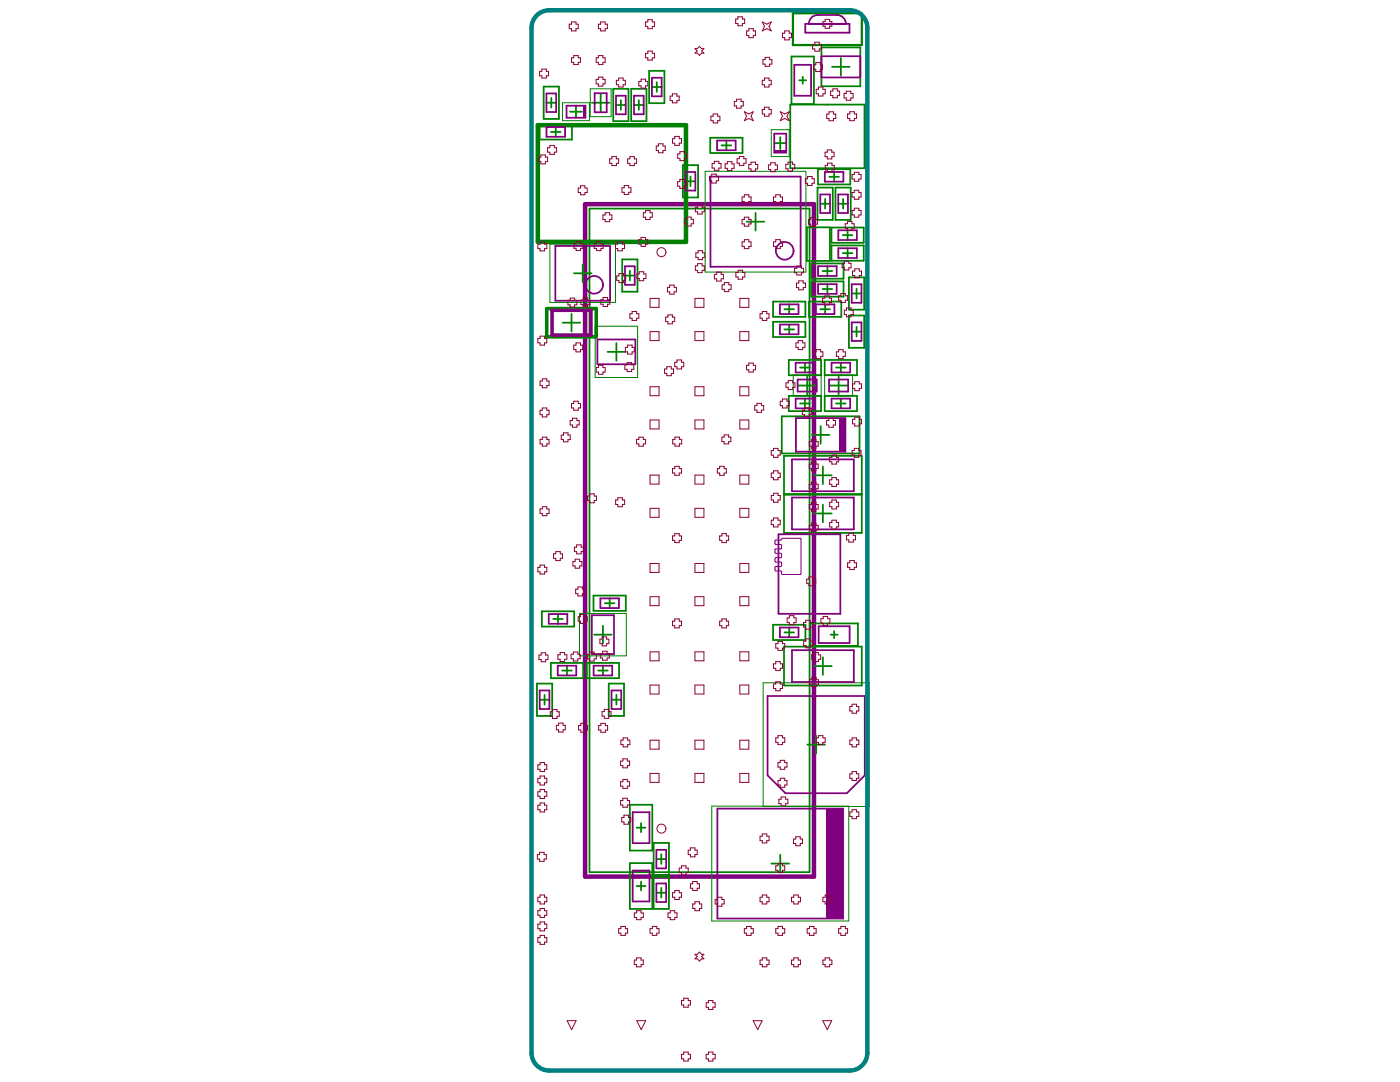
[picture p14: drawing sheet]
<svg xmlns="http://www.w3.org/2000/svg" width="279mm" height="216mm" viewBox="0 0 279 216" stroke-linecap="round" stroke-linejoin="round" font-family="sans-serif">
<path d="M116.8 40.7h45.6v134.2h-45.6z" fill="none" stroke="#800080" stroke-width=".9"/>
<g fill="none" stroke="#008000" stroke-width=".35">
<path d="M108.5 17.3h3v6.4h-3zM110 19.5v2M119.9 18.7v3.6M122.4 17.7h3v6.5h-3zM123.9 20v1.9M126 17.7h3v6.5h-3zM127.5 20v1.9M129.6 14.1h3v6.5h-3zM130.1 17.4h1.9M131.1 16.4v1.9M158 11.3h4.4v9.5h-4.4zM159.5 16h1.4"/>
<path d="M160.2 15.3v1.4M163.9 9.5h7.8v7.7h-7.8zM166 13.3h3.6M167.8 11.6v3.5M107.7 24.8h6.4v3h-6.4zM109.1 20.5h1.9M109.9 26.3h2M110.9 25.4v1.9M113.8 22.3h2.3M114.9 21.1v2.4M118.1 20.5h3.5M122.9 20.9h2"/>
<path d="M126.5 20.9h2M136.3 33h3v6.4h-3zM136.8 36.2h2M137.8 35.2v1.9M141.7 27.5h6.5v3h-6.5zM144 29h1.9M145 28v2M154.5 28.6h2.4M155.7 27.4v2.4M157.7 20.9h14.8v12.7h-14.8zM163.2 37.4h3v6.5h-3zM163.2 33.8h6.5v3h-6.5z"/>
<path d="M164.7 39.7v1.9M165.5 35.3h1.9M166.5 34.3v1.9M166.7 37.4h3.1v6.5h-3.1zM168.3 39.7v1.9M114.5 54.5h3.6M116.3 52.8v3.5M117.6 41.6h44v132.4h-44zM124.2 51.8h3v6.4h-3zM124.7 55h2M125.7 54v2M149 44.2h3.6"/>
<path d="M150.8 42.5v3.5M161 45.4h4.6v6.7h-4.6zM161.9 52.6h6.4v3h-6.4zM161.9 56.1h6.4v3.1h-6.4zM163.7 40.7h1.9M164.2 57.7h1.9M164.2 54.1h1.9M165.1 53.1v2M165.1 56.7v1.9M165.9 45.4h6.5v3h-6.5zM165.9 49h6.5v3h-6.5zM167.3 40.7h1.9"/>
<path d="M168.2 50.5h1.9M168.2 46.9h1.9M169.2 46v1.9M169.2 49.5v2M169.4 55.3h3.1v6.5h-3.1zM170 58.6h1.9M170.9 57.6v1.9M112.3 64.4h3.5M114.1 62.6v3.6M121.3 70.2h3.5M123 68.4v3.6M154.3 60.2h6.4v3h-6.4z"/>
<path d="M154.3 64.2h6.4v3.1h-6.4zM156.5 61.7h2M156.5 65.7h2M157.4 71.8h6.5v3.1h-6.5zM157.4 79h6.5v3h-6.5zM157.5 60.7v2M157.5 64.8v1.9M159.3 76.9h3.6M159.7 73.3h1.9M160.6 72.4v1.9M160.6 79.5v2M161.1 75.2v3.5"/>
<path d="M161.4 60.2h6.5v3h-6.5zM163.7 61.7h1.9M164.6 71.8h6.4v3.1h-6.4zM164.6 79h6.4v3h-6.4zM164.7 60.7v2M165.6 76.9h3.5M166.8 73.3h2M167.4 75.2v3.5M167.8 72.4v1.9M167.8 79.5v2M169.4 63h3.1v6.4h-3.1zM170 66.2h1.9"/>
<path d="M170.9 65.2v2M156 83.1h15.5v7.4h-15.5zM156.5 91h15.5v15.3h-15.5zM156.5 98.6h15.5M156.5 98.7h15.5M159.7 80.5h1.9M162 86.8h3.5M162.5 94.8h3.5M163.8 85v3.5M164.2 93.1v3.5M166.8 80.5h2M118.4 118.8h6.5v3.1h-6.5z"/>
<path d="M121.7 119.4v1.9M162.5 102.5h3.5M164.2 100.7v3.5M107.2 136.4h3v6.4h-3zM107.7 139.6h1.9M108.1 122h6.5v3h-6.5zM108.7 138.7v1.9M109.9 132.3h6.5v3h-6.5zM110.4 123.5h1.9M111.4 122.5v2M112.2 133.8h1.9M113.2 132.8v2"/>
<path d="M117.1 132.3h6.5v3h-6.5zM118.6 126.6h3.5M119.4 133.8h1.9M120.3 124.9v3.5M120.3 132.8v2M120.7 120.4h1.9M121.5 136.4h3v6.4h-3zM122 139.6h2M123 138.7v1.9M154.3 124.7h6.4v3h-6.4zM156.5 129h15.5v7.8h-15.5zM156.5 126.2h2"/>
<path d="M157.5 125.2v2M161.7 124.4h9.5v4.5h-9.5zM162.5 132.9h3.5M164.2 131.1v3.6M165.8 126.6h1.4M166.5 125.9v1.4M161.1 148.6h3.5M162.9 146.8v3.5M125.7 160.6h4.5v9.1h-4.5zM125.7 172.2h4.5v9.2h-4.5zM127 176.8h1.8M127 165.2h1.8"/>
<path d="M127.9 164.3v1.7M127.9 175.9v1.8M130.4 174.9h3.1v6.5h-3.1zM130.4 168.2h3.1v6.4h-3.1zM131 178.1h1.9M131 171.4h1.9M132 170.5v1.9M132 177.2v1.9M154 172.3h3.5M155.7 170.6v3.5"/>
</g>
<path d="M117.8 17.7h4.2v5.6h-4.2zM112.3 20.5h5.3v3.6h-5.3zM140.7 34.2h20.1v20.1h-20.1zM153.9 25.9h3.6v5.3h-3.6zM109.8 48.7h13v11.7h-13zM118.8 65.1h8.4v10.2h-8.4zM158.3 74.8h5.6v4.2h-5.6zM164.6 74.8h5.5v4.2h-5.5zM115.7 122.4h9.3v8.5h-9.3zM152.3 136.2h21.2v24.7h-21.2zM142 160.9h27.4v22.9h-27.4z" fill="none" stroke="#008000" stroke-width=".2"/>
<path d="M107.3 25h29.6v23.3h-29.6z" fill="none" stroke="#008000" stroke-width=".9"/>
<path d="M109.1 61.6h9.9v5.6h-9.9z" fill="none" stroke="#008000" stroke-width=".71"/>
<path d="M158.2 2.6h13.8v6.4h-13.8z" fill="none" stroke="#008000" stroke-width=".45"/>
<g fill="none" stroke="#800080" stroke-width=".35">
<path d="M109.1 18.7h1.9v3.7h-1.9zM118.7 18.6h2.4v3.8h-2.4zM122.9 19.1h2v3.7h-2zM126.5 19.1h2v3.7h-2zM130.1 15.5h1.9v3.7h-1.9zM158.5 12.9h3.4v6.2h-3.4zM160.7 4.8h8.8v1.7h-8.8zM163.2 3h3.9M163.9 11.2h7.8v4.3h-7.8zM109.1 25.4h3.7v1.9h-3.7zM113.1 21.1h3.7v2.4h-3.7zM136.8 34.3h2v3.7h-2z"/>
<path d="M141.8 35.2h18v18h-18zM143.1 28h3.7v2h-3.7zM154.5 26.7h2.4v3.7h-2.4zM163.7 38.8h1.9v3.7h-1.9zM164.6 34.3h3.7v1.9h-3.7zM167.3 38.8h1.9v3.7h-1.9zM110.8 49.1h11v10.9h-11zM124.7 53.1h2v3.7h-2zM163.3 53.1h3.7v2h-3.7zM163.3 56.7h3.7v1.9h-3.7zM167.3 46h3.7v1.9h-3.7zM167.3 49.5h3.7v2h-3.7z"/>
<path d="M170 56.7h1.9v3.7h-1.9zM119.2 67.7h7.6v5h-7.6zM155.7 60.7h3.7v2h-3.7zM155.7 64.8h3.7v1.9h-3.7zM158.8 72.4h3.7v1.9h-3.7zM158.8 79.5h3.7v2h-3.7zM159.2 75.7h3.8v2.4h-3.8zM162.8 60.7h3.7v2h-3.7zM165.5 75.7h3.8v2.4h-3.8zM166 72.4h3.7v1.9h-3.7zM166 79.5h3.7v2h-3.7zM170 64.3h1.9v3.7h-1.9z"/>
<path d="M158.1 99.3h12.3v6.3h-12.3zM158.1 91.7h12.3v6.3h-12.3zM158.8 83.4h9.9v6.7h-9.9zM119.8 119.4h3.7v1.9h-3.7zM155.4 106.6h12.3v15.9h-12.3zM107.7 137.8h1.9v3.7h-1.9zM109.5 122.5h3.7v2h-3.7zM111.3 132.8h3.7v2h-3.7zM118.1 122.8h4.4v7.7h-4.4zM118.5 132.8h3.7v2h-3.7zM122 137.8h2v3.7h-2zM153.2 138.9h19.4v15.8l-3.6 3.6h-12.2l-3.6-3.6z"/>
<path d="M155.7 125.2h3.7v2h-3.7zM158.1 129.7h12.3v6.4h-12.3zM163.4 125h6.2v3.3h-6.2zM126.3 173.7h3.3v6.2h-3.3zM126.3 162.1h3.3v6.1h-3.3zM131 169.6h1.9v3.7h-1.9zM131 176.3h1.9v3.7h-1.9zM143.2 161.3h25.1v22h-25.1z"/>
</g>
<path d="M110.2 61.9h7.7v5h-7.7z" fill="none" stroke="#800080" stroke-width=".71"/>
<g fill="none" stroke="#800080" stroke-width=".2">
<path d="M154.7 107.9v.6M154.7 109.7v.5M154.7 111.5v.5M154.7 113.2v.6M154.8 108.6h1M154.8 107.8h1M154.8 109.5h1M154.8 110.4h1M154.8 111.3h1M154.8 112.2h1M154.8 113h1M154.8 113.9h1"/>
<path d="M156 108.8v.5M156 110.6v.5M156 112.3v.6M156 114.1v.4M156.2 107.4h3.5M156.2 114.6h3.5M159.9 107.6v6.9"/>
</g>
<g fill="#800080">
<path d="M116.3 21.1h.5v2.4h-.5z" fill-rule="evenodd"/>
<path d="M154.5 29.9h2.4v.5h-2.4z" fill-rule="evenodd"/>
<path d="M164.9 161.3h3.4v22h-3.4z" fill-rule="evenodd"/>
<path d="M167.4 83.4h1.3v6.7h-1.3z" fill-rule="evenodd"/>
</g>
<g fill="none" stroke="#800080" stroke-width=".35">
<path d="M163.2 3a1.76 1.76 0 0 0-1.8 1.8M167.1 3a1.76 1.76 0 0 1 1.7 1.8"/>
<circle cx="118.6" cy="56.8" r="1.76"/>
<circle cx="156.6" cy="50.1" r="1.76"/>
</g>
<g fill="none" stroke="#800080" stroke-width=".2">
<path d="M154.7 108.5l.1 .1M154.7 110.2l.1 .2M154.7 112l.1 .2M154.7 113.8l.1 .1M154.8 107.8l-.1 .1M154.8 109.5l-.1 .2M154.8 111.3l-.1 .2M154.8 113l-.1 .2M155.8 108.6l.2 .2M155.8 110.4l.2 .2M155.8 112.2l.2 .1M155.8 113.9l.2 .2"/>
<path d="M156 109.3l-.2 .2M156 114.5l.2 .1M156 111.1l-.2 .2M156 112.9l-.2 .1M156.2 107.4l-.4 .4M159.7 107.4l.2 .2M159.9 114.5l-.2 .1"/>
</g>
<path d="M107.1 3.1a3.5 3.5 0 0 1 2.5-1.1h60a3.5 3.5 0 0 1 3.5 3.6v204.5a3.5 3.5 0 0 1-3.5 3.5h-60a3.5 3.5 0 0 1-3.5-3.5v-204.5a3.5 3.5 0 0 1 1-2.5z" fill="none" stroke="#008080" stroke-width=".9"/>
<g fill="none" stroke="#8d0034" stroke-width=".2">
<path d="M107.7 14.2h.4v-.4h.9v.4h.5v.9h-.5v.5h-.9v-.5h-.4zM113.6 4.8h.5v-.4h.8v.4h.5v.9h-.5v.5h-.8v-.5h-.5zM114.1 11.5h.4v-.4h.9v.4h.4v.9h-.4v.5h-.9v-.5h-.4zM119 15.8h.4v-.4h.9v.4h.5v.9h-.5v.5h-.9v-.5h-.4zM119 11.5h.4v-.4h.9v.4h.5v.9h-.5v.5h-.9v-.5h-.4zM119.4 4.8h.5v-.4h.9v.4h.4v.9h-.4v.5h-.9v-.5h-.5zM123 16h.5v-.4h.9v.4h.4v.9h-.4v.5h-.9v-.5h-.5zM127.5 16.2h.4v-.4h.9v.4h.5v.9h-.5v.5h-.9v-.5h-.4zM128.8 4.4h.5v-.5h.9v.5h.4v.9h-.4v.4h-.9v-.4h-.5zM128.8 10.6h.5v-.4h.9v.4h.4v.9h-.4v.5h-.9v-.5h-.5zM133.7 19.2h.5v-.5h.9v.5h.4v.9h-.4v.4h-.9v-.4h-.5zM138.7 9.7h.4l.5-.4 .4 .4h.5l-.5 .5 .5 .4h-.5l-.4 .4-.5-.4h-.4l.4-.4z"/>
<path d="M146.8 3.8h.5v-.4h.9v.4h.4v.9h-.4v.4h-.9v-.4h-.5zM149 6.2h.4v-.5h.9v.5h.5v.9h-.5v.4h-.9v-.4h-.4zM152.1 4.4l.9 .4 .9-.4-.4 .9 .4 .9-.9-.5-.9 .5 .5-.9zM152.1 16h.5v-.4h.9v.4h.4v.9h-.4v.5h-.9v-.5h-.5zM152.3 11.9h.4v-.5h.9v.5h.4v.9h-.4v.4h-.9v-.4h-.4zM156.2 6.6h.4v-.4h.9v.4h.5v.9h-.5v.5h-.9v-.5h-.4zM162.2 8.9h.4v-.5h.9v.5h.5v.9h-.5v.4h-.9v-.4h-.4zM162.4 12.9h.4v-.4h.9v.4h.5v.9h-.5v.5h-.9v-.5h-.4zM162.9 17.8h.4v-.4h.9v.4h.5v.9h-.5v.5h-.9v-.5h-.4zM164.2 4.3h.5v-.4h.9v.4h.4v.9h-.4v.5h-.9v-.5h-.5zM165.8 18.2h.4v-.5h.9v.5h.5v.9h-.5v.4h-.9v-.4h-.4zM168.5 18.7h.4v-.5h.9v.5h.4v.8h-.4v.5h-.9v-.5h-.4z"/>
<path d="M107.5 31.4h.4v-.5h.9v.5h.5v.9h-.5v.4h-.9v-.4h-.4zM109.3 29.5h.4v-.5h.9v.5h.5v.9h-.5v.4h-.9v-.4h-.4zM115.4 37.5h.4v-.4h.9v.4h.5v.9h-.5v.5h-.9v-.5h-.4zM121.7 31.7h.4v-.5h.9v.5h.5v.9h-.5v.4h-.9v-.4h-.4zM124.1 37.5h.5v-.5h.9v.5h.4v.9h-.4v.4h-.9v-.4h-.5zM125.3 31.7h.4v-.5h.9v.5h.4v.9h-.4v.4h-.9v-.4h-.4zM131 29.1h.4v-.4h.9v.4h.5v.9h-.5v.5h-.9v-.5h-.4zM134.2 27.7h.5v-.5h.9v.5h.4v.9h-.4v.4h-.9v-.4h-.5zM135.2 36.2h.5v-.4h.9v.4h.4v.9h-.4v.5h-.9v-.5h-.5zM135.2 30.7h.5v-.4h.9v.4h.4v.9h-.4v.5h-.9v-.5h-.5zM141.6 35.2h.4v-.5h.9v.5h.5v.9h-.5v.4h-.9v-.4h-.4zM141.9 23.2h.4v-.5h.9v.5h.5v.9h-.5v.4h-.9v-.4h-.4z"/>
<path d="M142.1 32.6h.5v-.4h.9v.4h.4v.9h-.4v.5h-.9v-.5h-.5zM144.7 32.7h.5v-.5h.9v.5h.4v.9h-.4v.4h-.9v-.4h-.5zM146.5 20.2h.5v-.4h.9v.4h.4v.9h-.4v.5h-.9v-.5h-.5zM147.1 31.7h.4v-.5h.9v.5h.5v.9h-.5v.4h-.9v-.4h-.4zM148.1 39.3h.4v-.4h.9v.4h.5v.9h-.5v.5h-.9v-.5h-.4zM148.5 22.3l.9 .4 .9-.4-.4 .9 .4 .9-.9-.5-.9 .5 .5-.9zM149.4 32.8h.5v-.4h.9v.4h.4v.9h-.4v.5h-.9v-.5h-.5zM152.1 21.8h.5v-.4h.9v.4h.4v.9h-.4v.5h-.9v-.5h-.5zM153.4 32.9h.4v-.4h.9v.4h.5v.9h-.5v.5h-.9v-.5h-.4zM154.4 39.3h.4v-.4h.9v.4h.5v.9h-.5v.5h-.9v-.5h-.4zM155.7 22.3l.9 .4 .9-.4-.4 .9 .4 .9-.9-.5-.9 .5 .5-.9zM156.8 32.8h.5v-.5h.9v.5h.4v.9h-.4v.4h-.9v-.4h-.5z"/>
<path d="M160.7 35.7h.5v-.5h.9v.5h.4v.9h-.4v.4h-.9v-.4h-.5zM164.7 30.4h.4v-.5h.9v.5h.5v.9h-.5v.4h-.9v-.4h-.4zM164.7 33h.4v-.4h.9v.4h.5v.9h-.5v.4h-.9v-.4h-.4zM165 22.8h.4v-.5h.9v.5h.5v.9h-.5v.4h-.9v-.4h-.4zM169.2 22.7h.4v-.4h.9v.4h.4v.9h-.4v.5h-.9v-.5h-.4zM170.1 34.8h.4v-.4h.9v.4h.4v.9h-.4v.5h-.9v-.5h-.4zM170.1 38.4h.4v-.4h.9v.4h.4v.9h-.4v.5h-.9v-.5h-.4zM107.3 48.7h.5v-.4h.9v.4h.4v.9h-.4v.5h-.9v-.5h-.5zM113.3 59.9h.5v-.4h.9v.4h.4v.9h-.4v.5h-.9v-.5h-.5zM114.5 48.6h.5v-.4h.9v.4h.4v.9h-.4v.5h-.9v-.5h-.5zM115.9 59.9h.5v-.5h.9v.5h.4v.9h-.4v.4h-.9v-.4h-.5zM118.6 48.7h.4v-.5h.9v.5h.5v.9h-.5v.4h-.9v-.4h-.4z"/>
<path d="M119.9 59.8h.5v-.4h.9v.4h.4v.9h-.4v.5h-.9v-.5h-.5zM120.3 42.9h.5v-.5h.9v.5h.4v.9h-.4v.4h-.9v-.4h-.5zM122.8 48.7h.5v-.4h.9v.4h.4v.9h-.4v.4h-.9v-.4h-.5zM123.1 55h.4v-.4h.9v.4h.5v.9h-.5v.5h-.9v-.5h-.4zM127.1 54.7h.5v-.5h.9v.5h.4v.9h-.4v.4h-.9v-.4h-.5zM127.5 47.8h.4v-.4h.9v.4h.5v.9h-.5v.5h-.9v-.5h-.4zM128.4 42.4h.4v-.4h.9v.4h.5v.9h-.5v.5h-.9v-.5h-.4zM129.7 59.5h1.8v1.8h-1.8zM133.2 57.3h.4v-.4h.9v.4h.5v.9h-.5v.5h-.9v-.5h-.4zM136.6 43.8h.4v-.5h.9v.5h.5v.9h-.5v.4h-.9v-.4h-.4zM138.7 59.5h1.8v1.8h-1.8zM138.8 53.1h.4v-.5h.9v.5h.5v.9h-.5v.4h-.9v-.4h-.4z"/>
<path d="M138.8 41.4h.4v-.5h.9v.5h.5v.9h-.5v.4h-.9v-.4h-.4zM138.9 50.5h.4v-.5h.9v.5h.5v.9h-.5v.4h-.9v-.4h-.4zM142.6 54.7h.4v-.4h.9v.4h.5v.9h-.5v.5h-.9v-.5h-.4zM144.1 56.8h.5v-.4h.9v.4h.4v.9h-.4v.5h-.9v-.5h-.5zM146.9 54.4h.4v-.5h.9v.5h.5v.9h-.5v.4h-.9v-.4h-.4zM147.7 59.5h1.7v1.8h-1.7zM148.1 43.8h.4v-.5h.9v.5h.5v.9h-.5v.4h-.9v-.4h-.4zM148.1 48.3h.4v-.5h.9v.5h.5v.9h-.5v.4h-.9v-.4h-.4zM154.4 48.3h.4v-.5h.9v.5h.5v.9h-.5v.4h-.9v-.4h-.4zM158.6 53.5h.4v-.4h.9v.4h.5v.9h-.5v.5h-.9v-.5h-.4zM159 56.5h.4v-.5h.9v.5h.4v.9h-.4v.4h-.9v-.4h-.4zM161.3 43.8h.5v-.4h.9v.4h.4v.9h-.4v.5h-.9v-.5h-.5z"/>
<path d="M164.2 59.5h.4v-.5h.9v.5h.5v.9h-.5v.4h-.9v-.4h-.4zM167.4 59h.4v-.4h.9v.4h.5v.9h-.5v.5h-.9v-.5h-.4zM168.1 52.5h.4v-.4h.9v.4h.4v.9h-.4v.5h-.9v-.5h-.4zM168.7 44.6h.4v-.4h.9v.4h.5v.9h-.5v.5h-.9v-.5h-.4zM170.1 42h.4v-.5h.9v.5h.4v.9h-.4v.4h-.9v-.4h-.4zM170.1 54.1h.5v-.5h.9v.5h.4v.9h-.4v.4h-.9v-.4h-.5zM107.3 67.5h.5v-.4h.9v.4h.4v.9h-.4v.5h-.9v-.5h-.5zM107.8 76h.4v-.4h.9v.4h.5v.9h-.5v.5h-.9v-.5h-.4zM114.5 68.9h.4v-.5h.9v.5h.5v.9h-.5v.4h-.9v-.4h-.4zM119 73.3h.4v-.4h.9v.4h.5v.9h-.5v.5h-.9v-.5h-.4zM124.7 72.8h.5v-.4h.9v.4h.4v.9h-.4v.4h-.9v-.4h-.5zM124.8 69.3h.5v-.4h.8v.4h.5v.9h-.5v.5h-.8v-.5h-.5z"/>
<path d="M125.7 62.6h.4v-.5h.9v.5h.5v.9h-.5v.4h-.9v-.4h-.4zM129.7 66.2h1.8v1.8h-1.8zM129.7 77.2h1.8v1.8h-1.8zM132.6 73.6h.5v-.4h.9v.4h.4v.9h-.4v.5h-.9v-.5h-.5zM132.8 63.3h.5v-.5h.9v.5h.4v.9h-.4v.4h-.9v-.4h-.5zM134.7 72.3h.4v-.5h.9v.5h.5v.9h-.5v.4h-.9v-.4h-.4zM138.7 66.2h1.8v1.8h-1.8zM138.7 77.2h1.8v1.8h-1.8zM147.7 66.2h1.7v1.8h-1.7zM147.7 77.2h1.7v1.8h-1.7zM149 72.9h.4v-.5h.9v.5h.5v.9h-.5v.4h-.9v-.4h-.4zM151.7 62.6h.4v-.5h.9v.5h.5v.9h-.5v.4h-.9v-.4h-.4z"/>
<path d="M156.9 76.4h.4v-.5h.9v.5h.5v.9h-.5v.4h-.9v-.4h-.4zM158.9 68.4h.4v-.4h.9v.4h.4v.9h-.4v.5h-.9v-.5h-.4zM162.4 70.2h.5v-.4h.9v.4h.4v.9h-.4v.5h-.9v-.5h-.5zM166.9 70.2h.5v-.4h.9v.4h.4v.9h-.4v.5h-.9v-.5h-.5zM168.5 61.9h.5v-.5h.8v.5h.5v.9h-.5v.4h-.8v-.4h-.5zM170.1 76.6h.5v-.4h.9v.4h.4v.9h-.4v.5h-.9v-.5h-.5zM107.8 81.9h.4v-.5h.9v.5h.5v.9h-.5v.4h-.9v-.4h-.4zM107.8 87.7h.4v-.5h.9v.5h.5v.9h-.5v.4h-.9v-.4h-.4zM112 86.8h.5v-.4h.9v.4h.4v.9h-.4v.5h-.9v-.5h-.5zM113.8 83.9h.4v-.4h.9v.4h.5v.9h-.5v.4h-.9v-.4h-.4zM114.1 80.5h.4v-.4h.9v.4h.4v.9h-.4v.5h-.9v-.5h-.4zM117.2 99h.5v-.5h.9v.5h.4v.9h-.4v.4h-.9v-.4h-.5z"/>
<path d="M122.9 99.8h.4v-.5h.9v.5h.5v.9h-.5v.4h-.9v-.4h-.4zM127 87.7h.5v-.5h.9v.5h.4v.9h-.4v.4h-.9v-.4h-.5zM129.7 83.8h1.8v1.8h-1.8zM129.7 94.8h1.8v1.8h-1.8zM134.2 93.5h.5v-.4h.9v.4h.4v.9h-.4v.4h-.9v-.4h-.5zM134.3 87.7h.4v-.5h.9v.5h.4v.9h-.4v.4h-.9v-.4h-.4zM138.7 83.8h1.8v1.8h-1.8zM138.7 94.8h1.8v1.8h-1.8zM143.2 93.5h.4v-.4h.9v.4h.5v.9h-.5v.4h-.9v-.4h-.4zM144.1 87.2h.4v-.4h.9v.4h.5v.9h-.5v.5h-.9v-.5h-.4zM147.7 83.8h1.7v1.8h-1.7zM147.7 94.8h1.7v1.8h-1.7z"/>
<path d="M150.6 80.9h.5v-.4h.9v.4h.4v.9h-.4v.5h-.9v-.5h-.5zM153.9 98.9h.5v-.5h.9v.5h.4v.9h-.4v.4h-.9v-.4h-.5zM153.9 89.9h.5v-.4h.9v.4h.4v.9h-.4v.5h-.9v-.5h-.5zM153.9 94.4h.5v-.5h.9v.5h.4v.9h-.4v.4h-.9v-.4h-.5zM155.7 80.1h.5v-.5h.9v.5h.4v.9h-.4v.4h-.9v-.4h-.5zM160.1 81.8h.5v-.4h.9v.4h.4v.9h-.4v.5h-.9v-.5h-.5zM161.5 92.6h.4v-.4h.9v.4h.5v.9h-.5v.4h-.9v-.4h-.4zM161.5 88.1h.4v-.4h.9v.4h.5v.9h-.5v.5h-.9v-.5h-.4zM161.5 96.6h.4v-.4h.9v.4h.5v.9h-.5v.5h-.9v-.5h-.4zM164.9 83.9h.5v-.4h.9v.4h.4v.9h-.4v.5h-.9v-.5h-.5zM165.6 91.3h.4v-.5h.9v.5h.5v.9h-.5v.4h-.9v-.4h-.4zM165.6 95.7h.4v-.4h.9v.4h.5v.9h-.5v.5h-.9v-.5h-.4z"/>
<path d="M170.1 89.9h.4v-.4h.9v.4h.4v.9h-.4v.5h-.9v-.5h-.4zM170.1 83.7h.5v-.5h.9v.5h.4v.9h-.4v.4h-.9v-.4h-.5zM107.3 113.2h.5v-.4h.9v.4h.4v.9h-.4v.4h-.9v-.4h-.5zM107.8 101.6h.4v-.5h.9v.5h.5v.9h-.5v.4h-.9v-.4h-.4zM110.5 110.5h.4v-.4h.9v.4h.5v.9h-.5v.5h-.9v-.5h-.4zM114.3 112h.5v-.4h.9v.4h.4v.9h-.4v.5h-.9v-.5h-.5zM114.6 109.2h.5v-.5h.9v.5h.4v.9h-.4v.4h-.9v-.4h-.5zM114.9 117.6h.4v-.5h.9v.5h.5v.9h-.5v.4h-.9v-.4h-.4zM129.7 101.4h1.8v1.8h-1.8zM129.7 112.4h1.8v1.8h-1.8zM129.7 119.1h1.8v1.8h-1.8zM134.2 106.9h.5v-.4h.9v.4h.4v.9h-.4v.5h-.9v-.5h-.5z"/>
<path d="M138.7 101.4h1.8v1.8h-1.8zM138.7 112.4h1.8v1.8h-1.8zM138.7 119.1h1.8v1.8h-1.8zM143.6 106.9h.5v-.4h.9v.4h.4v.9h-.4v.5h-.9v-.5h-.5zM147.7 101.4h1.7v1.8h-1.7zM147.7 112.4h1.7v1.8h-1.7zM147.7 119.1h1.7v1.8h-1.7zM153.9 103.8h.5v-.4h.9v.4h.4v.9h-.4v.4h-.9v-.4h-.5zM161 115.6h.4v-.5h.9v.5h.5v.9h-.5v.4h-.9v-.4h-.4zM161.5 100.7h.4v-.5h.9v.5h.5v.9h-.5v.4h-.9v-.4h-.4zM161.5 104.8h.4v-.4h.9v.4h.5v.9h-.5v.5h-.9v-.5h-.4zM165.6 100.2h.4v-.4h.9v.4h.5v.9h-.5v.5h-.9v-.5h-.4z"/>
<path d="M165.6 104.2h.4v-.4h.9v.4h.5v.9h-.5v.5h-.9v-.5h-.4zM168.9 106.8h.5v-.4h.9v.4h.4v.9h-.4v.5h-.9v-.5h-.5zM169.2 112.3h.4v-.4h.9v.4h.4v.9h-.4v.5h-.9v-.5h-.4zM107.6 130.7h.4v-.4h.9v.4h.5v.9h-.5v.5h-.9v-.5h-.4zM111.3 130.7h.5v-.5h.9v.5h.4v.8h-.4v.5h-.9v-.5h-.5zM114 130.6h.4v-.5h.9v.5h.5v.8h-.5v.5h-.9v-.5h-.4zM115.4 123.1h.4v-.5h.9v.5h.5v.9h-.5v.4h-.9v-.4h-.4zM117.2 130.6h.5v-.5h.9v.5h.4v.9h-.4v.4h-.9v-.4h-.5zM119.7 127.5h.5v-.4h.9v.4h.4v.9h-.4v.5h-.9v-.5h-.5zM119.8 130.4h.5v-.4h.9v.4h.4v.9h-.4v.4h-.9v-.4h-.5zM129.7 130.1h1.8v1.8h-1.8zM129.7 136.7h1.8v1.8h-1.8z"/>
<path d="M134.2 124h.5v-.5h.9v.5h.4v.8h-.4v.5h-.9v-.5h-.5zM138.7 130.1h1.8v1.8h-1.8zM138.7 136.7h1.8v1.8h-1.8zM143.6 124h.5v-.5h.9v.5h.4v.8h-.4v.5h-.9v-.5h-.5zM147.7 130.1h1.7v1.8h-1.7zM147.7 136.7h1.7v1.8h-1.7zM154.4 132.5h.4v-.5h.9v.5h.5v.9h-.5v.4h-.9v-.4h-.4zM154.4 136.5h.4v-.5h.9v.5h.5v.9h-.5v.4h-.9v-.4h-.4zM154.8 128.4h.5v-.4h.9v.4h.4v.9h-.4v.5h-.9v-.5h-.5zM157.1 123.3h.4v-.4h.9v.4h.5v.9h-.5v.4h-.9v-.4h-.4zM160.4 124.2h.4v-.4h.9v.4h.5v.9h-.5v.5h-.9v-.5h-.4zM160.4 127.9h.4v-.4h.9v.4h.5v.9h-.5v.5h-.9v-.5h-.4z"/>
<path d="M161.5 135.6h.5v-.4h.9v.4h.4v.9h-.4v.5h-.9v-.5h-.5zM162 130.7h.4v-.5h.9v.5h.5v.9h-.5v.4h-.9v-.4h-.4zM163.8 123.5h.5v-.5h.9v.5h.4v.8h-.4v.5h-.9v-.5h-.5zM107.3 158h.5v-.5h.9v.5h.4v.9h-.4v.4h-.9v-.4h-.5zM107.3 152.6h.5v-.4h.9v.4h.4v.9h-.4v.5h-.9v-.5h-.5zM107.3 155.3h.5v-.4h.9v.4h.4v.9h-.4v.4h-.9v-.4h-.5zM109.8 142h.5v-.4h.9v.4h.4v.9h-.4v.5h-.9v-.5h-.5zM111 144.7h.5v-.4h.9v.4h.4v.9h-.4v.5h-.9v-.5h-.5zM115.5 144.8h.4v-.5h.9v.5h.5v.9h-.5v.4h-.9v-.4h-.4zM119.5 144.8h.4v-.5h.9v.5h.5v.9h-.5v.4h-.9v-.4h-.4zM120.1 142h.5v-.4h.9v.4h.4v.9h-.4v.4h-.9v-.4h-.5zM123.9 151.9h.4v-.5h.9v.5h.4v.9h-.4v.4h-.9v-.4h-.4z"/>
<path d="M123.9 156h.4v-.5h.9v.5h.4v.9h-.4v.4h-.9v-.4h-.4zM123.9 159.7h.4v-.4h.9v.4h.4v.9h-.4v.5h-.9v-.5h-.4zM123.9 147.7h.5v-.5h.9v.5h.4v.9h-.4v.4h-.9v-.4h-.5zM129.7 147.7h1.8v1.8h-1.8zM129.7 154.3h1.8v1.8h-1.8zM138.7 154.3h1.8v1.8h-1.8zM138.7 147.7h1.8v1.8h-1.8zM147.7 154.3h1.7v1.8h-1.7zM147.7 147.7h1.7v1.8h-1.7zM154.8 147.2h.5v-.4h.9v.4h.4v.9h-.4v.5h-.9v-.5h-.5zM155.3 152.2h.4v-.5h.9v.5h.5v.9h-.5v.4h-.9v-.4h-.4zM155.3 155.7h.4v-.4h.9v.4h.5v.9h-.5v.5h-.9v-.5h-.4z"/>
<path d="M155.4 159.5h.5v-.5h.9v.5h.4v.9h-.4v.4h-.9v-.4h-.5zM162.9 147.2h.4v-.4h.9v.4h.5v.9h-.5v.5h-.9v-.5h-.4zM169.6 147.7h.5v-.5h.8v.5h.5v.9h-.5v.4h-.8v-.4h-.5zM169.6 141h.5v-.5h.8v.5h.5v.9h-.5v.4h-.8v-.4h-.5zM169.6 154.4h.5v-.4h.8v.4h.5v.9h-.5v.4h-.8v-.4h-.5zM107.2 170.5h.5v-.4h.9v.4h.4v.9h-.4v.5h-.9v-.5h-.5zM107.3 179h.5v-.4h.9v.4h.4v.9h-.4v.5h-.9v-.5h-.5zM107.3 160.7h.5v-.5h.9v.5h.4v.9h-.4v.4h-.9v-.4h-.5zM124.1 163.1h.4v-.4h.9v.4h.5v.9h-.5v.5h-.9v-.5h-.4zM134.2 178.1h.5v-.4h.9v.4h.4v.9h-.4v.5h-.9v-.5h-.5zM135.6 173.2h.4v-.4h.9v.4h.4v.9h-.4v.5h-.9v-.5h-.4zM137.3 169.6h.5v-.4h.9v.4h.4v.9h-.4v.5h-.9v-.5h-.5z"/>
<path d="M137.8 176.3h.4v-.4h.9v.4h.5v.9h-.5v.5h-.9v-.5h-.4zM142.7 179.5h.5v-.5h.9v.5h.4v.9h-.4v.4h-.9v-.4h-.5zM151.7 179h.4v-.4h.9v.4h.5v.9h-.5v.5h-.9v-.5h-.4zM151.7 166.9h.4v-.5h.9v.5h.5v.8h-.5v.5h-.9v-.5h-.4zM154.8 172.8h.5v-.5h.9v.5h.4v.9h-.4v.4h-.9v-.4h-.5zM158 179h.4v-.4h.9v.4h.4v.9h-.4v.5h-.9v-.5h-.4zM158.4 167.4h.4v-.4h.9v.4h.5v.9h-.5v.5h-.9v-.5h-.4zM164.2 179h.5v-.4h.9v.4h.4v.9h-.4v.5h-.9v-.5h-.5zM169.6 162h.5v-.4h.8v.4h.5v.9h-.5v.5h-.8v-.5h-.5zM107.3 181.7h.5v-.4h.9v.4h.4v.9h-.4v.5h-.9v-.5h-.5zM107.3 184.4h.5v-.4h.9v.4h.4v.9h-.4v.5h-.9v-.5h-.5zM107.3 187.1h.5v-.5h.9v.5h.4v.9h-.4v.4h-.9v-.4h-.5z"/>
<path d="M123.5 185.3h.4v-.4h.9v.4h.5v.9h-.5v.4h-.9v-.4h-.4zM126.6 182.2h.4v-.5h.9v.5h.5v.9h-.5v.4h-.9v-.4h-.4zM126.6 191.6h.4v-.5h.9v.5h.5v.9h-.5v.4h-.9v-.4h-.4zM129.7 185.3h.5v-.4h.9v.4h.4v.9h-.4v.4h-.9v-.4h-.5zM133.3 182.2h.5v-.5h.9v.5h.4v.9h-.4v.4h-.9v-.4h-.5zM136 199.6h.5v-.4h.8v.4h.5v.9h-.5v.5h-.8v-.5h-.5zM138.2 180.4h.5v-.5h.9v.5h.4v.9h-.4v.4h-.9v-.4h-.5zM138.7 190.4h.4l.5-.4 .4 .4h.5l-.5 .5 .5 .4h-.5l-.4 .5-.5-.5h-.4l.4-.4zM148.5 185.3h.5v-.4h.9v.4h.4v.9h-.4v.4h-.9v-.4h-.5zM151.7 191.6h.4v-.5h.9v.5h.5v.9h-.5v.4h-.9v-.4h-.4zM154.8 185.3h.5v-.4h.9v.4h.4v.9h-.4v.4h-.9v-.4h-.5zM158 191.6h.4v-.5h.9v.5h.4v.9h-.4v.4h-.9v-.4h-.4z"/>
<path d="M161.1 185.3h.4v-.4h.9v.4h.5v.9h-.5v.4h-.9v-.4h-.4zM164.2 191.6h.5v-.5h.9v.5h.4v.9h-.4v.4h-.9v-.4h-.5zM167.4 185.3h.4v-.4h.9v.4h.5v.9h-.5v.4h-.9v-.4h-.4zM113.2 203.7h1.8l-.9 1.8zM127.1 203.7h1.8l-.9 1.8zM136 210.4h.5v-.5h.8v.5h.5v.9h-.5v.4h-.8v-.4h-.5zM140.9 200.1h.5v-.5h.9v.5h.4v.9h-.4v.4h-.9v-.4h-.5zM140.9 210.4h.5v-.5h.9v.5h.4v.9h-.4v.4h-.9v-.4h-.5zM150.3 203.7h1.8l-.9 1.8zM164.2 203.7h1.8l-.9 1.8z"/>
<circle cx="132" cy="50.3" r=".9"/>
<circle cx="132" cy="165.3" r=".9"/>
</g>
</svg>
